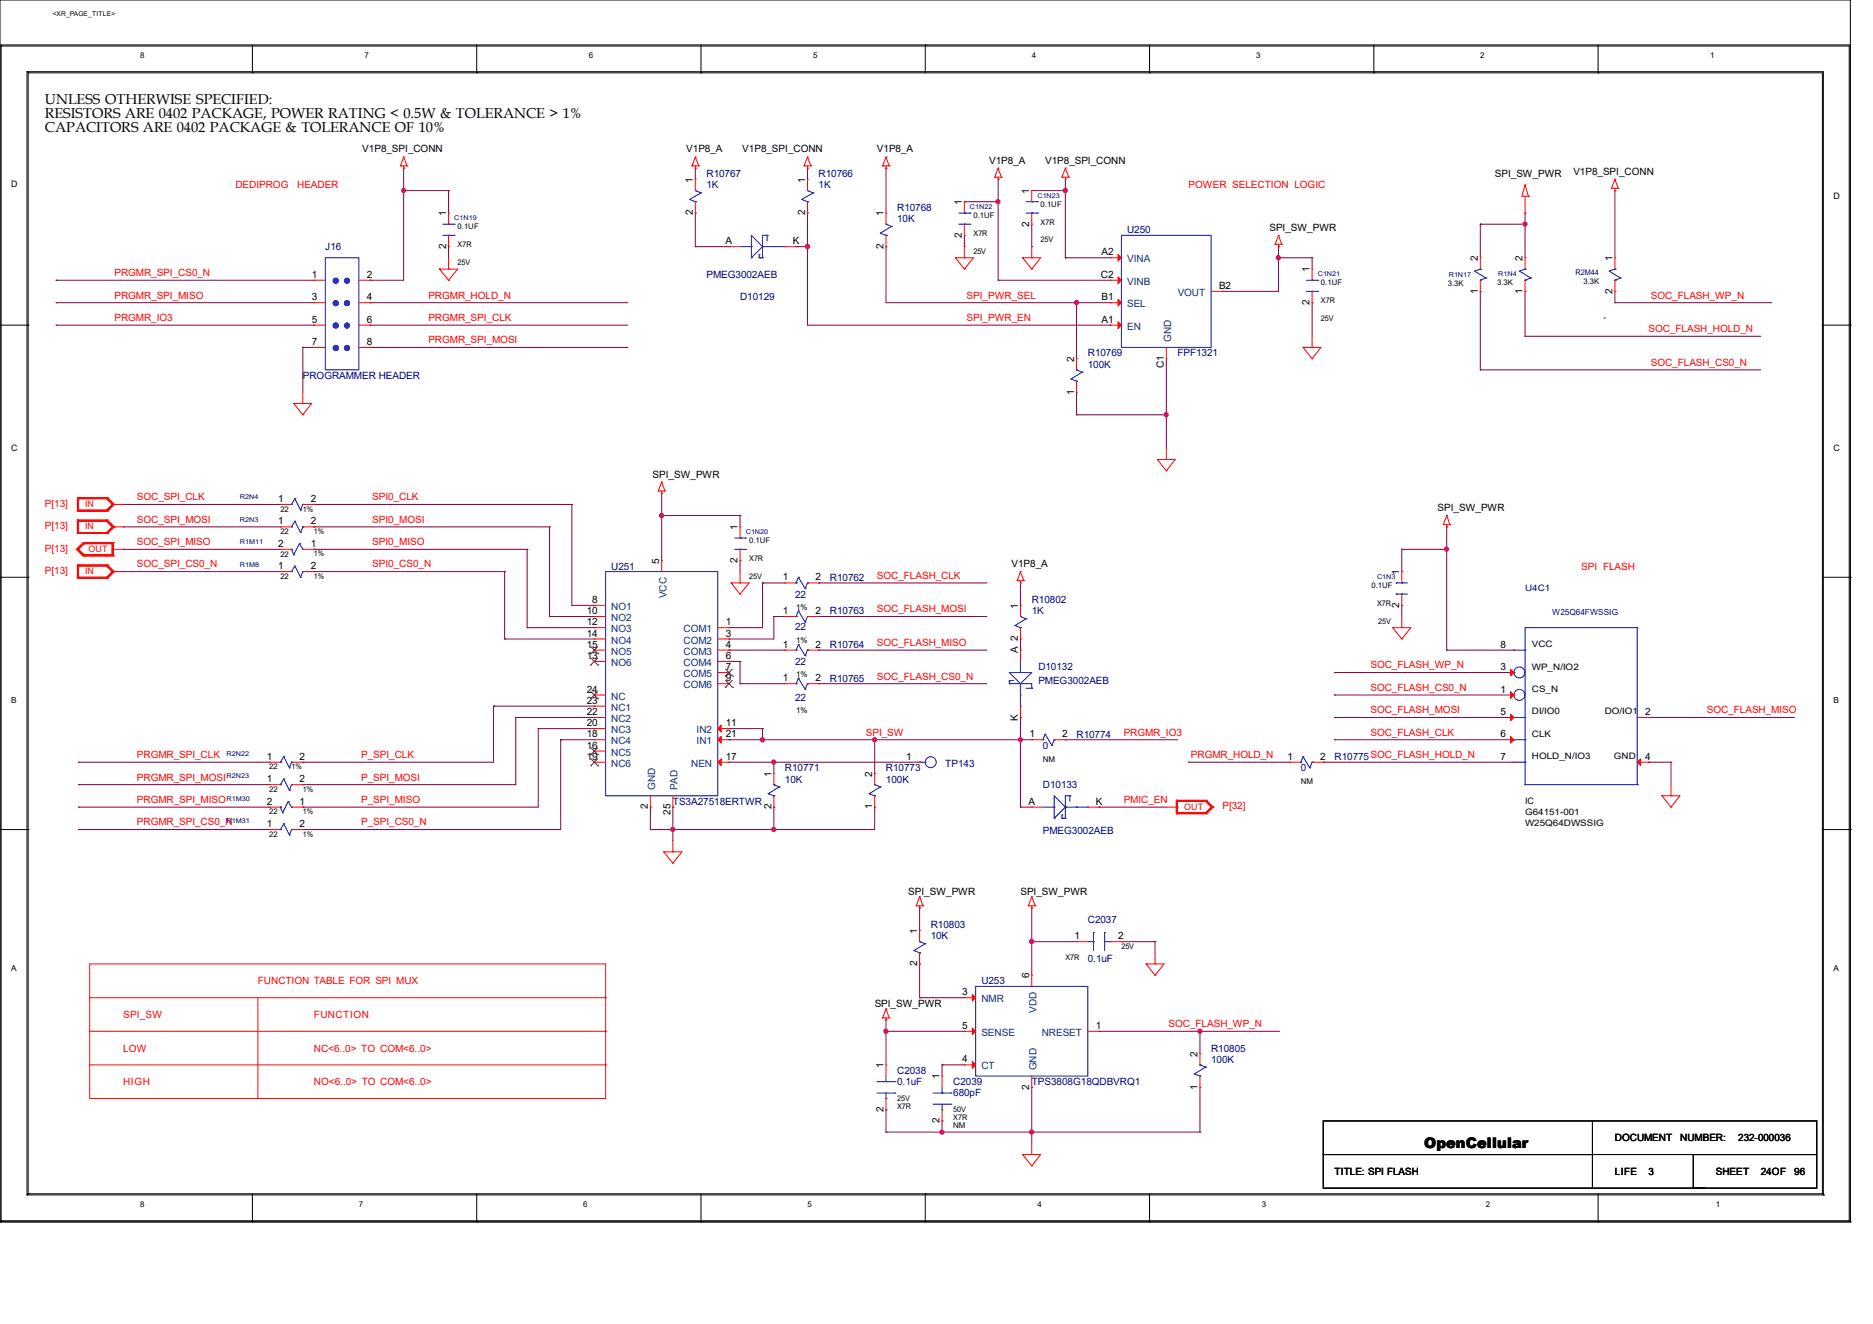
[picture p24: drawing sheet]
<svg xmlns="http://www.w3.org/2000/svg" width="420mm" height="297mm" viewBox="0 0 420 297" stroke-linecap="round" stroke-linejoin="round" font-family="sans-serif">
<defs><g id="words">
<text font-size="3.3" x="319.4" y="257.6">OpenCellular</text>
<g font-size="3.2">
<text x="10.1" y="23.2">UNLESS OTHERWISE SPECIFIED:</text>
<text x="10.1" y="26.5">RESISTORS ARE 0402 PACKAGE, POWER RATING &lt; 0.5W &amp; TOLERANCE &gt; 1%</text>
<text x="10.1" y="29.7">CAPACITORS ARE 0402 PACKAGE &amp; TOLERANCE OF 10%</text>
</g>
<g font-size="2.2">
<text x="81.2" y="34.2">V1P8_SPI_CONN</text>
<text x="153.9" y="34.2">V1P8_A</text>
<text x="166.5" y="34.2">V1P8_SPI_CONN</text>
<text x="196.6" y="34.2">V1P8_A</text>
<text x="155.4" y="41" transform="rotate(-90 155.4 41)">1</text>
<text x="180.5" y="41" transform="rotate(-90 180.5 41)">1</text>
<text x="221.8" y="36.7">V1P8_A</text>
<text x="234.4" y="36.7">V1P8_SPI_CONN</text>
<text x="335.2" y="39.8">SPI_SW_PWR</text>
<text x="352.8" y="39.2">V1P8_SPI_CONN</text>
<text x="215.7" y="46" transform="rotate(-90 215.7 46)">1</text>
<text x="230.8" y="43.5" transform="rotate(-90 230.8 43.5)">1</text>
<text x="100" y="48.5" transform="rotate(-90 100 48.5)">1</text>
<text x="155.4" y="48.3" transform="rotate(-90 155.4 48.3)">2</text>
<text x="180.5" y="48.3" transform="rotate(-90 180.5 48.3)">2</text>
<text x="198.1" y="48.5" transform="rotate(-90 198.1 48.5)">1</text>
<text x="215.7" y="53.3" transform="rotate(-90 215.7 53.3)">2</text>
<text x="230.8" y="50.8" transform="rotate(-90 230.8 50.8)">2</text>
<text x="284.6" y="51.8">SPI_SW_PWR</text>
<text x="100" y="55.8" transform="rotate(-90 100 55.8)">2</text>
<text x="162.7" y="54.8">A</text>
<text x="177.8" y="54.8">K</text>
<text x="198.1" y="55.8" transform="rotate(-90 198.1 55.8)">2</text>
<text x="247" y="57.3">A2</text>
<text x="331.4" y="58.6" transform="rotate(-90 331.4 58.6)">2</text>
<text x="341.4" y="58.6" transform="rotate(-90 341.4 58.6)">2</text>
<text x="361.6" y="58.6" transform="rotate(-90 361.6 58.6)">1</text>
<text x="69.9" y="62.3">1</text>
<text x="82.3" y="62.3">2</text>
<text x="246.8" y="62.3">C2</text>
<text x="273.3" y="64.8">B2</text>
<text x="293.7" y="61.1" transform="rotate(-90 293.7 61.1)">1</text>
<text x="331.4" y="65.9" transform="rotate(-90 331.4 65.9)">1</text>
<text x="341.4" y="65.9" transform="rotate(-90 341.4 65.9)">1</text>
<text x="361.6" y="65.9" transform="rotate(-90 361.6 65.9)">2</text>
<text x="69.9" y="67.4">3</text>
<text x="82.3" y="67.4">4</text>
<text x="247" y="67.4">B1</text>
<text x="293.7" y="68.4" transform="rotate(-90 293.7 68.4)">2</text>
<text x="69.9" y="72.4">5</text>
<text x="69.9" y="77.4">7</text>
<text x="82.3" y="72.4">6</text>
<text x="82.3" y="77.4">8</text>
<text x="247" y="72.4">A1</text>
<text x="240.8" y="81.2" transform="rotate(-90 240.8 81.2)">2</text>
<text x="261" y="82.6" transform="rotate(-90 261 82.6)">C1</text>
<text x="240.8" y="88.6" transform="rotate(-90 240.8 88.6)">1</text>
<text x="146.3" y="107.1">SPI_SW_PWR</text>
<text x="62.4" y="112.6">1</text>
<text x="69.7" y="112.6">2</text>
<text x="62.4" y="117.6">1</text>
<text x="69.7" y="117.6">2</text>
<text x="165.4" y="118.9" transform="rotate(-90 165.4 118.9)">1</text>
<text x="322.4" y="114.7">SPI_SW_PWR</text>
<text x="62.4" y="122.7">2</text>
<text x="69.7" y="122.7">1</text>
<text x="62.4" y="127.7">1</text>
<text x="69.7" y="127.7">2</text>
<text x="147.8" y="126.4" transform="rotate(-90 147.8 126.4)">5</text>
<text x="165.4" y="126.3" transform="rotate(-90 165.4 126.3)">2</text>
<text x="175.5" y="130.2">1</text>
<text x="182.8" y="130.2">2</text>
<text x="226.8" y="127.3">V1P8_A</text>
<text x="313.8" y="129" transform="rotate(-90 313.8 129)">1</text>
<text x="131.6" y="137.8">10</text>
<text x="132.8" y="135.3">8</text>
<text x="175.5" y="137.8">1</text>
<text x="182.8" y="137.8">2</text>
<text x="228.3" y="136.5" transform="rotate(-90 228.3 136.5)">1</text>
<text x="313.8" y="136.3" transform="rotate(-90 313.8 136.3)">2</text>
<text x="131.6" y="140.3">12</text>
<text x="131.6" y="142.8">14</text>
<text x="162.7" y="140.3">1</text>
<text x="162.7" y="142.8">3</text>
<text x="131.6" y="147.8">13</text>
<text x="131.6" y="145.3">15</text>
<text x="162.7" y="145.3">4</text>
<text x="162.7" y="147.8">6</text>
<text x="175.5" y="145.3">1</text>
<text x="182.8" y="145.3">2</text>
<text x="228.3" y="146.6" transform="rotate(-90 228.3 146.6)">A 2</text>
<text x="336.5" y="145.3">8</text>
<text x="131.6" y="155.4">24</text>
<text x="162.7" y="150.3">7</text>
<text x="162.7" y="152.8">9</text>
<text x="175.5" y="152.8">1</text>
<text x="182.8" y="152.8">2</text>
<text x="336.5" y="155.4">1</text>
<text x="336.5" y="150.3">3</text>
<text x="131.6" y="160.4">22</text>
<text x="131.6" y="157.9">23</text>
<text x="228.3" y="161.7" transform="rotate(-90 228.3 161.7)">K</text>
<text x="336.5" y="160.4">5</text>
<text x="368.9" y="160.4">2</text>
<text x="131.6" y="167.9">16</text>
<text x="131.6" y="165.4">18</text>
<text x="131.6" y="162.9">20</text>
<text x="162.7" y="162.9">11</text>
<text x="162.7" y="165.4">21</text>
<text x="230.8" y="165.4">1</text>
<text x="238.2" y="165.4">2</text>
<text x="336.5" y="165.4">6</text>
<text x="59.9" y="170.4">1</text>
<text x="67.1" y="170.4">2</text>
<text x="131.6" y="170.4">19</text>
<text x="162.7" y="170.4">17</text>
<text x="203.2" y="170.4">1</text>
<text x="288.7" y="170.4">1</text>
<text x="296" y="170.4">2</text>
<text x="336.5" y="170.4">7</text>
<text x="368.9" y="170.4">4</text>
<text x="59.9" y="175.5">1</text>
<text x="67.1" y="175.5">2</text>
<text x="173" y="174.2" transform="rotate(-90 173 174.2)">1</text>
<text x="195.6" y="174.2" transform="rotate(-90 195.6 174.2)">2</text>
<text x="59.9" y="180.5">2</text>
<text x="59.9" y="185.5">1</text>
<text x="67.1" y="180.5">1</text>
<text x="67.1" y="185.5">2</text>
<text x="145.3" y="181.6" transform="rotate(-90 145.3 181.6)">2</text>
<text x="150.3" y="182.8" transform="rotate(-90 150.3 182.8)">25</text>
<text x="173" y="181.6" transform="rotate(-90 173 181.6)">2</text>
<text x="195.6" y="181.6" transform="rotate(-90 195.6 181.6)">1</text>
<text x="230.6" y="180.5">A</text>
<text x="245.7" y="180.5">K</text>
<text x="203.7" y="200.7">SPI_SW_PWR</text>
<text x="228.8" y="200.7">SPI_SW_PWR</text>
<text x="205.7" y="209.5" transform="rotate(-90 205.7 209.5)">1</text>
<text x="240.9" y="210.7">1</text>
<text x="250.7" y="210.7">2</text>
<text x="205.7" y="216.8" transform="rotate(-90 205.7 216.8)">2</text>
<text x="230.8" y="219.5" transform="rotate(-90 230.8 219.5)">6</text>
<text x="196.1" y="225.8">SPI_SW_PWR</text>
<text x="215.8" y="223.3">3</text>
<text x="215.8" y="230.8">5</text>
<text x="245.7" y="230.8">1</text>
<text x="198.1" y="239.6" transform="rotate(-90 198.1 239.6)">1</text>
<text x="215.8" y="238.3">4</text>
<text x="268.5" y="237.1" transform="rotate(-90 268.5 237.1)">2</text>
<text x="210.7" y="242.1" transform="rotate(-90 210.7 242.1)">1</text>
<text x="230.8" y="244.4" transform="rotate(-90 230.8 244.4)">2</text>
<text x="268.5" y="244.4" transform="rotate(-90 268.5 244.4)">1</text>
<text x="198.1" y="249.5" transform="rotate(-90 198.1 249.5)">2</text>
<text x="210.7" y="252" transform="rotate(-90 210.7 252)">2</text>
<text x="362.1" y="256">DOCUMENT</text>
<text x="376.8" y="256">NUMBER:</text>
<text x="389.8" y="256">232-000036</text>
<text x="299.3" y="263.6">TITLE: SPI FLASH</text>
<text x="362.1" y="263.6">LIFE</text>
<text x="369.6" y="263.6">3</text>
<text x="384.7" y="263.6">SHEET</text>
<text x="394.8" y="263.6">24OF</text>
<text x="402.3" y="263.6">96</text>
</g>
<g font-size="2.2" fill="#000080">
<text x="158.4" y="39.8">R10767</text>
<text x="183.6" y="39.8">R10766</text>
<text x="158.4" y="42.2">1K</text>
<text x="183.6" y="42.2">1K</text>
<text x="201.2" y="47.3">R10768</text>
<text x="201.2" y="49.8">10K</text>
<text x="252.7" y="52.3">U250</text>
<text x="72.9" y="56.1">J16</text>
<text x="158.4" y="62.4">PMEG3002AEB</text>
<text x="165.9" y="67.4">D10129</text>
<text x="243.9" y="80">R10769</text>
<text x="243.9" y="82.5">100K</text>
<text x="264" y="80">FPF1321</text>
<text x="67.9" y="85">PROGRAMMER HEADER</text>
<text x="137" y="127.8">U251</text>
<text x="186.1" y="130.3">R10762</text>
<text x="178.3" y="134.1">22</text>
<text x="186.1" y="137.8">R10763</text>
<text x="231.4" y="135.3">R10802</text>
<text x="231.4" y="137.8">1K</text>
<text x="178.3" y="141.4">22</text>
<text x="178.3" y="149.1">22</text>
<text x="186.1" y="145.4">R10764</text>
<text x="186.1" y="152.9">R10765</text>
<text x="232.8" y="150.4">D10132</text>
<text x="232.8" y="153.4">PMEG3002AEB</text>
<text x="178.3" y="157.2">22</text>
<text x="233.8" y="168">0</text>
<text x="241.4" y="165.5">R10774</text>
<text x="176" y="173">R10771</text>
<text x="198.7" y="173">R10773</text>
<text x="212" y="172">TP143</text>
<text x="291.7" y="173">0</text>
<text x="299.3" y="170.5">R10775SOC_FLASH_HOLD_N</text>
<text x="176" y="175.6">10K</text>
<text x="198.7" y="175.6">100K</text>
<text x="233.8" y="176.8">D10133</text>
<text x="150.9" y="180.6">TS3A27518ERTWR</text>
<text x="233.8" y="187.1">PMEG3002AEB</text>
<text x="208.7" y="208.2">R10803</text>
<text x="243.9" y="207">C2037</text>
<text x="208.7" y="210.7">10K</text>
<text x="243.9" y="215.8">0.1uF</text>
<text x="220" y="220.8">U253</text>
<text x="271.6" y="235.9">R10805</text>
<text x="271.6" y="238.4">100K</text>
<text x="201.2" y="243.4">0.1uF</text>
<text x="201.2" y="240.9">C2038</text>
<text x="213.7" y="246">680pF</text>
<text x="213.7" y="243.4">C2039</text>
<text x="231.4" y="243.4">TPS3808G18QDBVRQ1</text>
</g>
<g font-size="2.2" fill="#f00">
<text x="52.8" y="42.2">DEDIPROG</text>
<text x="66.6" y="42.2">HEADER</text>
<text x="266.5" y="42.2">POWER SELECTION LOGIC</text>
<text x="25.7" y="61.9">PRGMR_SPI_CS0_N</text>
<text x="25.7" y="67">PRGMR_SPI_MISO</text>
<text x="96.1" y="67">PRGMR_HOLD_N</text>
<text x="216.7" y="67">SPI_PWR_SEL</text>
<text x="370.2" y="67">SOC_FLASH_WP_N</text>
<text x="25.7" y="72">PRGMR_IO3</text>
<text x="96.1" y="72">PRGMR_SPI_CLK</text>
<text x="96.1" y="77">PRGMR_SPI_MOSI</text>
<text x="216.7" y="72">SPI_PWR_EN</text>
<text x="369.7" y="74.5">SOC_FLASH_HOLD_N</text>
<text x="370.2" y="82">SOC_FLASH_CS0_N</text>
<text x="10.1" y="113.7">P[13]</text>
<text x="30.7" y="112.2">SOC_SPI_CLK</text>
<text x="83.5" y="112.2">SPI0_CLK</text>
<text x="10.1" y="118.7">P[13]</text>
<text x="30.7" y="117.3">SOC_SPI_MOSI</text>
<text x="83.5" y="117.3">SPI0_MOSI</text>
<text x="10.1" y="123.7">P[13]</text>
<text x="30.7" y="122.3">SOC_SPI_MISO</text>
<text x="83.5" y="122.3">SPI0_MISO</text>
<text x="10.1" y="128.8">P[13]</text>
<text x="30.7" y="127.3">SOC_SPI_CS0_N</text>
<text x="83.5" y="127.3">SPI0_CS0_N</text>
<text x="196.6" y="129.8">SOC_FLASH_CLK</text>
<text x="354.5" y="127.8">SPI FLASH</text>
<text x="196.6" y="137.4">SOC_FLASH_MOSI</text>
<text x="196.6" y="144.9">SOC_FLASH_MISO</text>
<text x="307.3" y="149.9">SOC_FLASH_WP_N</text>
<text x="196.6" y="152.4">SOC_FLASH_CS0_N</text>
<text x="307.3" y="155">SOC_FLASH_CS0_N</text>
<text x="307.3" y="160">SOC_FLASH_MOSI</text>
<text x="382.7" y="160">SOC_FLASH_MISO</text>
<text x="194.1" y="165">SPI_SW</text>
<text x="252" y="165">PRGMR_IO3</text>
<text x="307.3" y="165">SOC_FLASH_CLK</text>
<text x="30.7" y="170.1">PRGMR_SPI_CLK</text>
<text x="81" y="170.1">P_SPI_CLK</text>
<text x="267" y="170.1">PRGMR_HOLD_N</text>
<text x="30.7" y="175.1">PRGMR_SPI_MOSI</text>
<text x="81" y="175.1">P_SPI_MOSI</text>
<text x="30.7" y="180.1">PRGMR_SPI_MISO</text>
<text x="30.7" y="185.2">PRGMR_SPI_CS0_N</text>
<text x="81" y="180.1">P_SPI_MISO</text>
<text x="81" y="185.2">P_SPI_CS0_N</text>
<text x="252" y="180.1">PMIC_EN</text>
<text x="274.1" y="181.6">P[32]</text>
<text x="57.8" y="220.8">FUNCTION TABLE FOR SPI MUX</text>
<text x="27.6" y="228.3">SPI_SW</text>
<text x="70.4" y="228.3">FUNCTION</text>
<text x="262" y="230.4">SOC_FLASH_WP_N</text>
<text x="27.6" y="235.9">LOW</text>
<text x="70.4" y="235.9">NC&lt;6..0&gt; TO COM&lt;6..0&gt;</text>
<text x="27.6" y="243.4">HIGH</text>
<text x="70.4" y="243.4">NO&lt;6..0&gt; TO COM&lt;6..0&gt;</text>
</g>
<g font-size="2.2" fill="#004080">
<text x="252.7" y="58.8">VINA</text>
<text x="252.7" y="63.9">VINB</text>
<text x="252.7" y="68.9">SEL</text>
<text x="264.1" y="66.4">VOUT</text>
<text x="252.7" y="74">EN</text>
<text x="262.6" y="76.7" transform="rotate(-90 262.6 76.7)">GND</text>
<text x="137.1" y="136.8">NO1</text>
<text x="149.4" y="134.2" transform="rotate(-90 149.4 134.2)">VCC</text>
<text x="137.1" y="139.3">NO2</text>
<text x="137.1" y="141.8">NO3</text>
<text x="153.3" y="141.8">COM1</text>
<text x="137.1" y="149.4">NO6</text>
<text x="137.1" y="144.4">NO4</text>
<text x="137.1" y="146.9">NO5</text>
<text x="153.3" y="144.4">COM2</text>
<text x="153.3" y="146.9">COM3</text>
<text x="153.3" y="149.4">COM4</text>
<text x="153.3" y="151.9">COM5</text>
<text x="153.3" y="154.4">COM6</text>
<text x="137.1" y="162">NC2</text>
<text x="137.1" y="159.4">NC1</text>
<text x="137.1" y="156.9">NC</text>
<text x="137.1" y="167">NC4</text>
<text x="137.1" y="164.5">NC3</text>
<text x="156.2" y="164.5">IN2</text>
<text x="156.2" y="167">IN1</text>
<text x="137.1" y="169.5">NC5</text>
<text x="137.1" y="172">NC6</text>
<text x="155" y="172">NEN</text>
<text x="146.9" y="177.2" transform="rotate(-90 146.9 177.2)">GND</text>
<text x="151.9" y="177.2" transform="rotate(-90 151.9 177.2)">PAD</text>
<text x="220" y="224.8">NMR</text>
<text x="232.4" y="227.2" transform="rotate(-90 232.4 227.2)">VDD</text>
<text x="220" y="232.4">SENSE</text>
<text x="233.6" y="232.4">NRESET</text>
<text x="220" y="239.9">CT</text>
<text x="232.4" y="240.1" transform="rotate(-90 232.4 240.1)">GND</text>
</g>
<g font-size="2">
<text x="2.5" y="42">D</text>
<text x="411.1" y="44.6">D</text>
<text x="2.5" y="101.1">C</text>
<text x="411.1" y="101.1">C</text>
<text x="343.5" y="145.2">VCC</text>
<text x="343.5" y="155.2">CS_N</text>
<text x="343.5" y="150.2">WP_N/IO2</text>
<text x="343.5" y="160.2">DI/IO0</text>
<text x="359.8" y="160.2">DO/IO1</text>
<text x="343.5" y="165.3">CLK</text>
<text x="343.5" y="170.3">HOLD_N/IO3</text>
<text x="361.9" y="170.3">GND</text>
<text x="342" y="182.9">G64151-001</text>
<text x="342" y="185.4">W25Q64DWSSIG</text>
<text x="342" y="180.3">IC</text>
</g>
<g font-size="2" fill="#f00">
<text x="19.1" y="113.7">IN</text>
<text x="19.1" y="118.7">IN</text>
<text x="19.9" y="123.8">OUT</text>
<text x="19.1" y="128.8">IN</text>
<text x="265.6" y="181.6">OUT</text>
</g>
<text font-size="2" fill="#000080" x="342" y="132.6">U4C1</text>
<text font-size="1.9" fill="#00f" x="348" y="138">W25Q64FWSSIG</text>
<g font-size="1.9">
<text x="2.5" y="157.6">B</text>
<text x="411.1" y="157.6">B</text>
<text x="2.5" y="217.9">A</text>
<text x="411.1" y="217.9">A</text>
</g>
<g font-size="1.8">
<text x="31.5" y="12.9">8</text>
<text x="81.7" y="12.9">7</text>
<text x="132" y="12.9">6</text>
<text x="182.3" y="12.9">5</text>
<text x="231.4" y="12.9">4</text>
<text x="281.6" y="12.9">3</text>
<text x="331.9" y="12.9">2</text>
<text x="383.5" y="12.9">1</text>
<text x="359.6" y="71.8">-</text>
<text x="178.5" y="136.9">1%</text>
<text x="178.5" y="144.2">1%</text>
<text x="178.5" y="152">1%</text>
<text x="178.5" y="160">1%</text>
<text x="233.8" y="170.9">NM</text>
<text x="291.7" y="175.9">NM</text>
<text x="213.7" y="253.1">NM</text>
<text x="31.5" y="270.7">8</text>
<text x="80.5" y="270.7">7</text>
<text x="130.8" y="270.7">6</text>
<text x="181.1" y="270.7">5</text>
<text x="232.6" y="270.7">4</text>
<text x="282.9" y="270.7">3</text>
<text x="333.2" y="270.7">2</text>
<text x="384.7" y="270.7">1</text>
</g>
<g font-size="1.7">
<text x="233.3" y="46.4">0.1UF</text>
<text x="102.6" y="51.4">0.1UF</text>
<text x="218.3" y="52.9">X7R</text>
<text x="218.3" y="48.9">0.1UF</text>
<text x="233.3" y="50.4">X7R</text>
<text x="102.6" y="55.4">X7R</text>
<text x="102.6" y="59.4">25V</text>
<text x="218.3" y="56.9">25V</text>
<text x="233.3" y="54.4">25V</text>
<text x="296.2" y="64">0.1UF</text>
<text x="324.7" y="64.2">3.3K</text>
<text x="335.7" y="64">3.3K</text>
<text x="355" y="63.7">3.3K</text>
<text x="296.2" y="68">X7R</text>
<text x="296.2" y="72">25V</text>
<text x="62.9" y="114.8">22</text>
<text x="62.9" y="119.8">22</text>
<text x="67.9" y="114.8">1%</text>
<text x="70.4" y="119.8">1%</text>
<text x="62.9" y="124.8">22</text>
<text x="70.4" y="124.8">1%</text>
<text x="168" y="125.8">X7R</text>
<text x="168" y="121.8">0.1UF</text>
<text x="62.9" y="129.8">22</text>
<text x="70.4" y="129.8">1%</text>
<text x="168" y="129.8">25V</text>
<text x="307.6" y="131.9">0.1UF</text>
<text x="308.8" y="135.9">X7R</text>
<text x="309" y="139.9">25V</text>
<text x="60.4" y="172.6">22</text>
<text x="65.4" y="172.6">1%</text>
<text x="60.4" y="177.6">22</text>
<text x="67.9" y="177.6">1%</text>
<text x="60.4" y="182.7">22</text>
<text x="67.9" y="182.7">1%</text>
<text x="60.4" y="187.7">22</text>
<text x="67.9" y="187.7">1%</text>
<text x="238.9" y="215.3">X7R</text>
<text x="251.5" y="212.8">25V</text>
<text x="201.2" y="248.8">X7R</text>
<text x="201.2" y="247">25V</text>
<text x="213.7" y="251.3">X7R</text>
<text x="213.7" y="249.5">50V</text>
</g>
<text font-size="1.7" fill="#000080" x="353.3" y="61.7">R2M44</text>
<text font-size="1.5" x="11.8" y="3.6">&lt;XR_PAGE_TITLE&gt;</text>
<g font-size="1.5" fill="#000080">
<text x="217.5" y="46.9">C1N22</text>
<text x="232.6" y="44.4">C1N23</text>
<text x="101.9" y="49.4">C1N19</text>
<text x="295.5" y="62">C1N21</text>
<text x="324.9" y="62.2">R1N17</text>
<text x="336" y="62">R1N4</text>
<text x="53.8" y="112">R2N4</text>
<text x="53.8" y="117">R2N3</text>
<text x="167.2" y="119.8">C1N20</text>
<text x="53.8" y="122">R1M11</text>
<text x="53.8" y="127.1">R1M8</text>
<text x="308.8" y="129.8">C1N3</text>
<text x="50.8" y="169.6">R2N22</text>
<text x="50.8" y="174.6">R2N23</text>
<text x="50.8" y="179.6">R1M30</text>
<text x="50.8" y="184.7">R1M31</text>
</g>
</g></defs>
<g fill="none" stroke="#000" stroke-width=".22">
<path d="M0 10.1h.1M0 10.1h414.9M.3 10.3h.1M.3 10.3v263.6M.3 10.3h414.4v263.6M6.1 16.1h.1M6.1 16.1v252M6.1 16.1h402.8v252M6.3 16.3h.1M6.3 16.3h402.3v251.5M6.3 16.3v251.5M56.6 16.3h.1"/>
<path d="M56.6 10.1v6.2M106.9 16.3h.1M106.9 10.1v6.2M157.2 16.3h.1M157.2 10.1v6.2M207.5 10.1h.1M207.5 10.1v6.2M257.8 16.3h.1M257.8 10.1v6.2M308.1 16.3h.1M308.1 10.1v6.2M358.4 16.3h.1"/>
<path d="M358.4 10.1v6.2M0 72.9h6.3M6.3 72.9h.1M408.6 72.9h6.3M414.9 72.9h.1M0 129.5h6.3M6.3 129.5h.1M408.6 129.5h6.3M414.9 129.5h.1M0 186.1h6.3M6.3 186.1h.1M408.6 186.1h6.3"/>
<path d="M414.9 186.1h.1M296.7 251.5h110.7v7.5h-110.7zM296.7 259h60.4v7.5h-60.4zM357.1 251.5h.1M357.1 251.5v7.5M379.7 259h27.7v7.5h-27.7zM0 274.1h.1M0 274.1v-274.1h414.9v274.1M0 274.1h414.9M.3 273.9h.1M.3 273.9h414.4M6.1 268.1h.1"/>
<path d="M6.1 268.1h402.8M6.3 267.8h.1M6.3 267.8h402.3M56.6 274.1h.1M56.6 267.8v6.3M106.9 274.1h.1M106.9 267.8v6.3M157.2 274.1h.1M157.2 267.8v6.3M207.5 267.8h.1M207.5 267.8v6.3M257.8 274.1h.1"/>
<path d="M257.8 267.8v6.3M357.1 266.5h25.1M358.4 274.1h.1M358.4 267.8v6.3M382.2 266.5h.1M408.6 267.8h.1M408.9 268.1h.1M414.7 273.9h.1M414.9 274.1h.1"/>
</g>
<g fill="none" stroke="#f00" stroke-width=".22">
<path d="M89.8 37.2h.1M89.8 37.2h1.5M90.5 37.7h.1M90.5 35.2h.1M90.5 37.2v.5M90.5 35.2l.8 2M90.5 35.2l-.7 2M91.3 37.2h.1M155.2 37.2h.1M155.2 37.2h1.5M155.9 37.7h.1M155.9 35.2h.1"/>
<path d="M155.9 37.2v.5M155.9 35.2l-.7 2M155.9 35.2l.8 2M156.7 37.2h.1M180.3 37.2h.1M180.3 37.2h1.5M181.1 37.7h.1M181.1 35.2h.1M181.1 37.2v.5M181.1 35.2l-.8 2M181.1 35.2l.7 2M181.8 37.2h.1"/>
<path d="M197.9 37.2h.1M197.9 37.2h1.5M198.7 37.7h.1M198.7 35.2h.1M198.7 37.2v.5M198.7 35.2l-.8 2M198.7 35.2l.7 2M199.4 37.2h.1M223.1 39.8h.1M223.1 39.8h1.4M223.8 37.7h.1M223.8 39.8v.4"/>
<path d="M223.8 37.7l-.7 2.1M223.8 37.7l.7 2.1M224.5 39.8h.1M238.1 39.8h.1M238.1 39.8h1.5M238.9 37.7h.1M238.9 39.8v.4M238.9 37.7l-.8 2.1M238.9 37.7l.7 2.1M239.6 39.8h.1M100.6 47.8h.1M100.6 55.3h.1"/>
<path d="M100.6 47.8v2.5M100.6 52.8v2.5M100.6 57.8v2.6M155.9 40.2h.1M155.9 47.8h.1M155.9 40.2v2.6M155.9 45.3v2.5M163.4 55.3h.1M163.4 55.3h2.5M176 55.3h2.5M178.5 55.3h.1M181.1 40.2h.1"/>
<path d="M181.1 47.8h.1M181.1 40.2v2.6M181.1 45.3v2.5M198.7 47.8h.1M198.7 55.3h.1M198.7 47.8v2.5M198.7 52.8v2.5M214.2 57.8h.1M214.2 57.8l2 2.6M214.2 57.8h4.1l-2.1 2.6M216.2 57.8h.1M216.2 45.3h.1"/>
<path d="M216.2 52.8h.1M216.2 45.3v2.5M216.2 50.3v2.5M216.2 55.3v2.5M223.8 40.2h.1M229.3 57.8h.1M229.3 57.8h4l-1.9 2.6M229.3 57.8l2.1 2.6M231.4 57.8h.1M231.4 42.8h.1M231.4 50.3h.1M231.4 42.8v2.5"/>
<path d="M231.4 47.8v2.5M231.4 55.3v2.5M238.9 40.2h.1M249 57.8h.1M249 57.8h2.5M285.9 54.8h.1M285.9 54.8h1.5M286.7 55.3h.1M286.7 52.8h.1M286.7 54.8v.5M286.7 52.8l-.8 2M286.7 52.8l.7 2"/>
<path d="M287.4 54.8h.1M331.9 57.8h.1M331.9 57.8v2.6M342 47.8h.1M342 41.5h.1M342 57.8h.1M342 44v3.8M342 57.8v2.6M342 41.5l.7 2.5M342 41.5l-.8 2.5h1.5M342.7 44h.1M361.4 42.2h.1"/>
<path d="M361.4 42.2h1.4M362.1 42.8h.1M362.1 40.2h.1M362.1 57.8h.1M362.1 42.2v.6M362.1 57.8v2.6M362.1 40.2l.7 2M362.1 40.2l-.7 2M362.8 42.2h.1M70.4 62.9h.1M70.4 67.9h.1M70.4 72.9h.1"/>
<path d="M70.4 77.9h.1M70.4 77.9h2.5M70.4 62.9h2.5M70.4 67.9h2.5M70.4 72.9h2.5M80.5 77.9h2.5M80.5 62.9h2.5M80.5 67.9h2.5M80.5 72.9h2.5M83 62.9h.1M83 67.9h.1M83 72.9h.1"/>
<path d="M83 77.9h.1M98.6 60.4h.1M98.6 60.4l2 2.5M98.6 60.4h4l-2 2.5M100.6 60.4h.1M100.6 62.9h.1M216.2 60.4h.1M231.4 60.4h.1M249 72.9h.1M249 67.9h.1M249 62.9h.1M249 62.9h2.5"/>
<path d="M249 67.9h2.5M249 72.9h2.5M261.5 77.9v2.6M271.6 65.4h2.5M274.1 65.4h.1M292.2 77.9h.1M292.2 77.9l2 2.6M292.2 77.9h4l-2 2.6M294.2 77.9h.1M294.2 60.4h.1M294.2 67.9h.1M294.2 60.4v2.5"/>
<path d="M294.2 65.4v2.5M294.2 75.4v2.5M331.9 65.4h.1M331.9 62.9v2.5M342 65.4h.1M342 62.9v2.5M362.1 65.4h.1M362.1 62.9v2.5M65.9 90.5h.1M65.9 90.5l2 2.5M65.9 90.5h4l-2 2.5M67.9 90.5h.1"/>
<path d="M67.9 93h.1M67.9 88v2.5M241.4 88h.1M241.4 80.5h.1M241.4 80.5v2.5M241.4 85.5v2.5M261.5 80.5h.1M294.2 80.5h.1M17.4 111.6h.1M17.4 114.7h.1M17.4 116.7h.1M17.4 119.7h.1"/>
<path d="M17.4 111.6h6.7M17.4 111.6v3.1M17.4 116.7v3M17.4 114.7h6.7M17.4 116.7h6.7M17.4 119.7h6.7M17.6 111.9h.1M17.6 114.4h.1M17.6 116.9h.1M17.6 119.5h.1M17.6 111.9h6.3M17.6 111.9v2.5"/>
<path d="M17.6 116.9v2.6M17.6 114.4h6.3M17.6 116.9h6.3M17.6 119.5h6.3M23.9 111.9h.1M23.9 114.4h.1M23.9 111.6h.1M23.9 114.7h.1M23.9 116.9h.1M23.9 119.5h.1M23.9 116.7h.1M23.9 119.7h.1"/>
<path d="M23.9 111.9l1.2 1.3M23.9 111.9l1.5 1.3M23.9 111.6l1.5 1.6M23.9 116.9l1.2 1.3M23.9 116.9l1.5 1.3M23.9 116.7l1.5 1.5M24.1 111.6h.1M24.1 114.7h.1M24.1 116.7h.1M24.1 119.7h.1M24.1 111.6l1.6 1.6M24.1 116.7l1.6 1.5"/>
<path d="M25.1 113.2h.1M25.1 118.2h.1M25.1 113.2h2.5M25.1 113.2l-1.2 1.2M25.1 118.2h2.5M25.1 118.2l-1.2 1.3M25.4 113.2h.1M25.4 118.2h.1M25.4 113.2l-1.5 1.5M25.4 113.2l-1.5 1.2M25.4 118.2l-1.5 1.5M25.4 118.2l-1.5 1.3"/>
<path d="M25.7 113.2h.1M25.7 118.2h.1M25.7 113.2l-1.6 1.5M25.7 118.2l-1.6 1.5M62.9 113.2h.1M62.9 118.2h.1M62.9 113.2h2.5M62.9 118.2h2.5M67.9 113.2h2.5M67.9 118.2h2.5M70.4 113.2h.1M70.4 118.2h.1"/>
<path d="M147.6 110.2h.1M147.6 110.2h1.5M148.4 110.7h.1M148.4 108.1h.1M148.4 110.2v.5M148.4 108.1l-.8 2.1M148.4 108.1l.7 2.1M149.1 110.2h.1M165.9 118.2h.1M165.9 118.2v2.5M259.5 103.1h.1M259.5 103.1l2 2.5"/>
<path d="M259.5 103.1h4l-2 2.5M261.5 103.1h.1M261.5 105.6h.1M261.5 100.6v2.5M323.6 117.7h.1M323.6 117.7h1.5M324.4 118.2h.1M324.4 115.7h.1M324.4 117.7v.5M324.4 115.7l-.8 2M324.4 115.7l.7 2M325.1 117.7h.1"/>
<path d="M17.1 123.2h.1M17.1 123.2l1.5 1.5M17.4 123.2h.1M17.4 126.7h.1M17.4 129.8h.1M17.4 126.7v3.1M17.4 123.2l1.5 1.3M17.4 123.2l1.5 1.5M17.4 126.7h6.7M17.4 129.8h6.7M17.6 123.2h.1M17.6 127h.1"/>
<path d="M17.6 129.5h.1M17.6 127v2.5M17.6 123.2l1.3 1.3M17.6 127h6.3M17.6 129.5h6.3M18.6 121.7h.1M18.6 124.7h.1M18.6 121.7h6.8M18.6 124.7h6.8M18.6 121.7l-1.5 1.5M18.9 122h.1M18.9 121.7h.1"/>
<path d="M18.9 124.7h.1M18.9 124.5h.1M18.9 122l-1.3 1.2M18.9 122h6.2M18.9 122l-1.5 1.2M18.9 121.7l-1.5 1.5M18.9 124.5h6.2M23.9 127h.1M23.9 129.5h.1M23.9 126.7h.1M23.9 129.8h.1M23.9 127l1.2 1.2"/>
<path d="M23.9 127l1.5 1.2M23.9 126.7l1.5 1.5M24.1 126.7h.1M24.1 129.8h.1M24.1 126.7l1.6 1.5M25.1 123.2h.1M25.1 122h.1M25.1 124.5h.1M25.1 128.2h.1M25.1 123.2h2.5M25.1 122v2.5M25.1 128.2h2.5"/>
<path d="M25.1 128.2l-1.2 1.3M25.4 121.7h.1M25.4 124.7h.1M25.4 128.2h.1M25.4 121.7v3M25.4 128.2l-1.5 1.6M25.4 128.2l-1.5 1.3M25.7 128.2h.1M25.7 128.2l-1.6 1.6M62.9 123.2h.1M62.9 128.2h.1M62.9 123.2h2.5"/>
<path d="M62.9 128.2h2.5M67.9 123.2h2.5M67.9 128.2h2.5M70.4 123.2h.1M70.4 128.2h.1M133.3 135.8h.1M133.3 138.3h.1M133.3 135.8h2.5M133.3 138.3h2.5M148.4 125.7h.1M148.4 125.7v2.5M164 130.8h.1"/>
<path d="M164 130.8l1.9 2.5M164 130.8h4l-2.1 2.5M165.9 130.8h.1M165.9 133.3h.1M165.9 125.7h.1M165.9 123.2v2.5M165.9 128.2v2.6M176 130.8h.1M176 138.3h.1M176 130.8h2.5M176 138.3h2.5M181.1 130.8h2.5"/>
<path d="M181.1 138.3h2.5M183.6 130.8h.1M183.6 138.3h.1M228.1 130.3h.1M228.1 130.3h1.5M228.8 130.8h.1M228.8 128.2h.1M228.8 135.8h.1M228.8 130.3v.5M228.8 135.8v2.5M228.8 128.2l-.7 2.1M228.8 128.2l.8 2.1"/>
<path d="M229.6 130.3h.1M314.3 128.2h.1M314.3 135.8h.1M314.3 128.2v2.6M314.3 133.3v2.5M314.3 138.3v2.5M133.3 140.8h.1M133.3 148.4h.1M133.3 143.3h.1M133.3 145.8h.1M133.3 158.4h.1M133.3 155.9h.1"/>
<path d="M133.3 140.8h2.5M133.3 145.8h2.5M133.3 148.4h2.5M133.3 143.3h2.5M133.3 158.4h2.5M133.3 155.9h2.5M161 140.8h2.4M161 145.8h2.4M161 153.4h2.4M161 148.4h2.4M161 143.3h2.4M161 150.9h2.4"/>
<path d="M163.4 140.8h.1M163.4 143.3h.1M163.4 145.8h.1M163.4 148.4h.1M163.4 150.9h.1M163.4 153.4h.1M176 145.8h.1M176 153.4h.1M176 145.8h2.5M176 153.4h2.5M181.1 145.8h2.5M181.1 153.4h2.5"/>
<path d="M183.6 145.8h.1M183.6 153.4h.1M228.8 143.3h.1M228.8 145.8h.1M228.8 140.8v2.5M228.8 145.8v2.6M228.8 158.4v2.6M312.3 140.8h.1M312.3 140.8l2 2.5M312.3 140.8h4.1l-2.1 2.5M314.3 140.8h.1M314.3 143.3h.1"/>
<path d="M339.5 155.9h.1M339.5 150.9h.1M339.5 145.8h.1M60.4 171h.1M60.4 176h.1M60.4 171h2.5M60.4 176h2.5M65.4 171h2.5M65.4 176h2.5M67.9 171h.1M67.9 176h.1M133.3 168.5h.1"/>
<path d="M133.3 165.9h.1M133.3 171h.1M133.3 163.4h.1M133.3 161h.1M133.3 171h2.5M133.3 168.5h2.5M133.3 165.9h2.5M133.3 163.4h2.5M133.3 161h2.5M145.8 178.5v2.6M150.9 178.5v2.6M161 171h2.4"/>
<path d="M161 165.9h2.4M161 163.4h2.4M163.4 163.4h.1M163.4 171h.1M163.4 165.9h.1M173.5 173.5h.1M173.5 173.5v2.5M173.5 178.5v2.6M196.1 173.5h.1M196.1 173.5v2.5M196.1 178.5v2.6M206.2 171h.1"/>
<path d="M228.8 161h.1M231.4 165.9h.1M231.4 165.9h2.4M236.4 165.9h2.5M238.9 165.9h.1M263.8 179.5h.1M263.8 179.5h6.8M263.8 179.5v3M264 179.8h.1M264 179.8h6.3M264 179.8v2.5M270.3 179.8h.1"/>
<path d="M270.3 179.5h.1M270.3 179.8l1.3 1.3M270.3 179.8l1.5 1.3M270.3 179.5l1.5 1.6M270.6 179.5h.1M270.6 179.5l1.5 1.6M289.2 171h.1M289.2 171h2.5M294.2 171h2.5M296.7 171h.1M339.5 161h.1M339.5 165.9h.1"/>
<path d="M339.5 171h.1M367.1 171h2.6M367.1 161h2.6M369.7 161h.1M369.7 171h.1M372.7 178.5h.1M372.7 178.5l2 2.6M372.7 178.5h4l-2 2.6M374.7 178.5h.1M374.7 176v2.5M60.4 181.1h.1M60.4 186.1h.1"/>
<path d="M60.4 181.1h2.5M60.4 186.1h2.5M65.4 181.1h2.5M65.4 186.1h2.5M67.9 181.1h.1M67.9 186.1h.1M145.8 181.1h.1M148.8 191.1h.1M148.8 191.1l2.1 2.5M148.8 191.1h4.1l-2 2.5M150.9 191.1h.1M150.9 193.6h.1"/>
<path d="M150.9 181.1h.1M150.9 188.6v2.5M173.5 181.1h.1M196.1 181.1h.1M231.4 181.1h.1M231.4 181.1h2.4M243.9 181.1h2.5M246.4 181.1h.1M261.5 181.1h2.5M263.8 182.5h.1M263.8 182.5h6.8M264 181.1h.1"/>
<path d="M264 182.3h.1M264 182.3h6.3M270.3 182.3h.1M270.3 182.5h.1M270.6 182.5h.1M271.6 181.1h.1M271.6 181.1l-1.3 1.2M271.8 181.1h.1M271.8 181.1l-1.5 1.4M271.8 181.1l-1.5 1.2M272.1 181.1h.1M272.1 181.1l-1.5 1.4"/>
<path d="M374.7 181.1h.1M20.1 216.2h115.7v30.2h-115.7zM205.4 203.2h.1M205.4 203.2h1.6M206.2 203.7h.1M206.2 201.2h.1M206.2 208.7h.1M206.2 216.2h.1M206.2 203.2v.5M206.2 208.7v2.5M206.2 213.7v2.5M206.2 201.2l-.8 2"/>
<path d="M206.2 201.2l.8 2M207 203.2h.1M230.6 203.2h.1M230.6 203.2h1.5M231.4 203.7h.1M231.4 201.2h.1M231.4 218.8h.1M231.4 203.2v.5M231.4 218.8v2.5M231.4 201.2l-.8 2M231.4 201.2l.7 2M232.1 203.2h.1"/>
<path d="M241.4 211.2h.1M241.4 211.2h2.5M249 211.2h2.5M251.5 211.2h.1M257 216.2h.1M257 216.2l2 2.6M257 216.2h4l-2 2.6M259 216.2h.1M259 218.8h.1M259 213.7v2.5M20.1 223.8h115.7M20.1 231.4h115.7"/>
<path d="M20.1 238.9h115.7M57.8 223.8v22.6M135.8 223.8h.1M135.8 231.4h.1M135.8 238.9h.1M197.9 228.3h.1M197.9 228.3h1.5M198.7 228.8h.1M198.7 226.3h.1M198.7 238.9h.1M198.7 228.3v.5M198.7 238.9v2.5"/>
<path d="M198.7 226.3l-.8 2M198.7 226.3l.7 2M199.4 228.3h.1M216.2 223.8h.1M216.2 238.9h.1M216.2 231.4h.1M216.2 223.8h2.6M216.2 231.4h2.6M216.2 238.9h2.6M243.9 231.4h2.5M246.4 231.4h.1M269.1 236.4h.1"/>
<path d="M269.1 236.4v2.5M57.8 246.4h.1M198.7 249h.1M198.7 246.4v2.6M211.2 241.4h.1M211.2 251.5h.1M211.2 241.4v2.5M211.2 249v2.5M229.3 259h.1M229.3 259l2.1 2.5M229.3 259h4l-1.9 2.5M231.4 259h.1"/>
<path d="M231.4 243.9h.1M231.4 241.4v2.5M231.4 256.5v2.5M269.1 243.9h.1M269.1 241.4v2.5M231.4 261.5h.1"/>
</g>
<g fill="none" stroke="#800040" stroke-width=".22">
<path d="M90.5 37.7h.1M90.5 37.7v25.2h-7.5M155.9 37.7h.1M155.9 37.7v2.5M181.1 37.7h.1M181.1 37.7v2.5M198.7 37.7h.1M198.7 37.7v10.1M90.5 42.8h.1M90.5 42.8h10.1M100.6 42.8h.1M100.6 55.3h.1"/>
<path d="M100.6 42.8v5M100.6 55.3v2.5M155.9 47.8h.1M155.9 55.3h.1M155.9 47.8v7.5M155.9 55.3h7.5M178.5 55.3h.1M178.5 55.3h2.6M181.1 55.3h.1M181.1 47.8h.1M181.1 47.8v25.1h67.9M198.7 55.3h.1"/>
<path d="M198.7 55.3v12.6h50.3M216.2 45.3h.1M216.2 55.3h.1M216.2 45.3h7.6M216.2 52.8v2.5M223.8 40.2h.1M223.8 45.3h.1M223.8 40.2v22.7M231.4 55.3h.1M231.4 42.8h7.5M231.4 50.3v5M238.9 42.8h.1"/>
<path d="M238.9 57.8h.1M238.9 40.2v17.6M238.9 57.8h10.1M286.7 55.3h.1M286.7 57.8h.1M286.7 55.3v10.1h-12.6M286.7 57.8h7.5M294.2 57.8h.1M294.2 57.8v2.6M331.9 50.3h.1M331.9 50.3h10.1M331.9 50.3v7.5"/>
<path d="M342 50.3h.1M342 47.8h.1M342 47.8v10M362.1 42.8h.1M362.1 42.8v15M12.6 67.9h.1M12.6 62.9h.1M12.6 72.9h.1M12.6 67.9h57.8M12.6 62.9h57.8M12.6 72.9h57.8M67.9 77.9h.1"/>
<path d="M67.9 77.9h2.5M67.9 77.9v10.1M83 62.9h.1M83 72.9h.1M83 77.9h.1M83 67.9h.1M83 67.9h57.8M83 77.9h57.8M83 72.9h57.8M223.8 62.9h.1M223.8 62.9h25.2M241.4 67.9h.1"/>
<path d="M241.4 67.9v12.6M249 72.9h.1M249 67.9h.1M274.1 65.4h.1M294.2 67.9h.1M294.2 67.9v7.5M331.9 65.4h.1M331.9 65.4v17.6M342 65.4h.1M342 75.4h.1M342 65.4v10M342 75.4h52.8"/>
<path d="M362.1 65.4h.1M362.1 67.9h.1M362.1 65.4v2.5M362.1 67.9h35.2M241.4 93h.1M241.4 88v5M241.4 93h20.1M261.5 93h.1M261.5 80.5v20.1M331.9 83h.1M331.9 83h62.9M27.6 113.2h.1"/>
<path d="M27.6 118.2h.1M27.6 113.2h35.3M27.6 118.2h35.3M70.4 113.2h.1M70.4 118.2h.1M70.4 113.2h57.8M70.4 118.2h52.8M123.2 118.2h.1M123.2 118.2v20.1M128.2 113.2h.1M128.2 113.2v22.6M148.4 110.7h.1"/>
<path d="M148.4 115.7h.1M148.4 110.7v15M148.4 115.7h17.5M165.9 115.7h.1M165.9 115.7v2.5M324.4 118.2h.1M324.4 118.2v27.6M27.6 123.2h.1M27.6 128.2h.1M27.6 123.2h35.3M27.6 128.2h35.3M70.4 123.2h.1"/>
<path d="M70.4 128.2h.1M70.4 123.2h47.8M70.4 128.2h42.8M113.2 128.2h.1M113.2 128.2v15.1M118.2 123.2h.1M118.2 123.2v17.6M123.2 138.3h.1M123.2 138.3h10.1M128.2 135.8h.1M128.2 135.8h5.1M165.9 125.7h.1"/>
<path d="M165.9 125.7v2.5M171 130.8h.1M171 130.8h5M171 130.8v10h-7.6M173.5 138.3h.1M173.5 138.3h2.5M173.5 138.3v5h-10.1M183.6 130.8h.1M183.6 138.3h.1M183.6 130.8h37.7M183.6 138.3h37.7M228.8 130.8h.1"/>
<path d="M228.8 130.8v5M314.3 135.8h.1M314.3 123.2h.1M314.3 123.2h10.1M314.3 123.2v5M314.3 135.8v2.5M324.4 123.2h.1M110.7 158.4h.1M110.7 158.4v12.6h-42.8M110.7 158.4h22.6M113.2 143.3h.1M113.2 143.3h20.1"/>
<path d="M118.2 140.8h.1M118.2 140.8h15.1M163.4 140.8h.1M163.4 143.3h.1M163.4 145.8h.1M163.4 148.4h.1M163.4 145.8h12.6M163.4 148.4h2.5M165.9 148.4h.1M165.9 153.4h.1M165.9 153.4h10.1M165.9 148.4v5"/>
<path d="M183.6 145.8h.1M183.6 153.4h.1M183.6 145.8h37.7M183.6 153.4h37.7M228.8 143.3h.1M228.8 143.3v2.5M299.3 155.9h.1M299.3 150.9h.1M299.3 155.9h40.2M299.3 150.9h40.2M324.4 145.8h.1M324.4 145.8h15.1"/>
<path d="M17.6 171h.1M17.6 176h.1M17.6 171h42.8M17.6 176h42.8M67.9 171h.1M67.9 176h.1M115.7 161h.1M115.7 161v15h-47.8M115.7 161h17.6M120.7 163.4h.1M120.7 163.4v17.7h-52.8M120.7 163.4h12.6"/>
<path d="M125.7 165.9h.1M125.7 165.9v20.2h-57.8M125.7 165.9h7.6M163.4 165.9h.1M163.4 163.4h.1M163.4 171h.1M163.4 171h42.8M163.4 163.4h7.6M163.4 165.9h68M171 163.4h.1M171 165.9h.1M171 163.4v2.5"/>
<path d="M173.5 171h.1M173.5 171v2.5M196.1 165.9h.1M196.1 165.9v7.6M206.2 171h.1M228.8 161h.1M228.8 165.9h.1M228.8 161v20.1M238.9 165.9h.1M238.9 165.9h25.1M266.5 171h.1M266.5 171h22.7"/>
<path d="M296.7 171h.1M296.7 171h42.8M299.3 165.9h.1M299.3 161h.1M299.3 161h40.2M299.3 165.9h40.2M369.7 171h.1M369.7 161h.1M369.7 171h5M369.7 161h32.6M374.7 171h.1M374.7 171v5"/>
<path d="M17.6 181.1h.1M17.6 186.1h.1M17.6 186.1h42.8M17.6 181.1h42.8M67.9 181.1h.1M67.9 186.1h.1M145.8 181.1h.1M145.8 186.1h.1M145.8 181.1v5M150.9 181.1h.1M150.9 186.1h.1M150.9 181.1v7.5"/>
<path d="M173.5 181.1h.1M173.5 186.1h.1M173.5 181.1v5M196.1 181.1h.1M196.1 181.1v5h-50.3M228.8 181.1h.1M228.8 181.1h2.6M246.4 181.1h.1M246.4 181.1h15.1M206.2 216.2h.1M206.2 203.7h.1M206.2 203.7v5"/>
<path d="M206.2 216.2v7.6M231.4 203.7h.1M231.4 211.2h.1M231.4 203.7v15.1M231.4 211.2h10M251.5 211.2h.1M251.5 211.2h7.5M259 211.2h.1M259 211.2v2.5M198.7 228.8h.1M198.7 231.4h.1M198.7 228.8v10.1"/>
<path d="M198.7 231.4h17.5M206.2 223.8h.1M206.2 223.8h10M211.2 238.9h.1M211.2 238.9h5M211.2 238.9v2.5M246.4 231.4h40.3M269.1 231.4h.1M269.1 231.4v5M286.7 231.4h.1M198.7 249h.1M198.7 254h.1"/>
<path d="M198.7 249v5M198.7 254h70.4M211.2 251.5h.1M211.2 254h.1M211.2 251.5v2.5M231.4 243.9h.1M231.4 254h.1M231.4 243.9v12.6M269.1 254h.1M269.1 243.9v10.1"/>
</g>
<g fill="#f0f" stroke="#f0f" stroke-width=".22">
<circle cx="171" cy="165.9" r=".49"/>
<circle cx="148.3" cy="115.7" r=".48"/>
<circle cx="228.8" cy="165.9" r=".48"/>
<circle cx="196.1" cy="165.9" r=".49"/>
<circle cx="173.5" cy="186.1" r=".48"/>
<circle cx="150.9" cy="186.1" r=".49"/>
<circle cx="342" cy="50.3" r=".48"/>
<circle cx="90.5" cy="42.7" r=".48"/>
<circle cx="324.3" cy="123.2" r=".48"/>
<circle cx="241.4" cy="67.9" r=".48"/>
<circle cx="261.5" cy="93" r=".48"/>
<circle cx="286.6" cy="57.8" r=".48"/>
<circle cx="223.8" cy="45.2" r=".48"/>
<circle cx="181" cy="55.3" r=".49"/>
<circle cx="238.9" cy="42.7" r=".49"/>
<circle cx="231.3" cy="211.2" r=".49"/>
<circle cx="231.3" cy="254" r=".49"/>
<circle cx="198.6" cy="231.3" r=".48"/>
<circle cx="211.2" cy="254" r=".48"/>
<circle cx="269" cy="231.3" r=".49"/>
<circle cx="173.5" cy="171" r=".48"/>
</g>
<g fill="none" stroke="#00f" stroke-width=".22">
<path d="M72.9 57.8h7.6v25.2h-7.6zM99.3 50.3h2.6M99.3 52.8h2.6M100.6 50.3h.1M100.6 52.8h.1M101.9 52.8h.1M101.9 50.3h.1M154.6 44.7h.1M154.6 44.7l1.3 .6M155.9 45.3h.1M155.9 42.8h.1M155.9 42.8l1.3 .5"/>
<path d="M157.2 43.3h.1M157.2 43.3l-2.6 1.4M165.9 55.3h2.6M168.5 57.8h.1M168.5 55.3h.1M170.2 57.8h.1M170.2 57.1h.1M170.2 57.8h.8M170.2 57.1v.7M170.5 57.8h.1M171 55.3h.1M171 57.8h.1"/>
<path d="M171 55.3l-2.5-2.5v5M171 55.3l-2.5 2.5M171 55.3h5M172 52.8h.1M172 52.8h-1v5M172 52.8v1.3M173.5 55.3h.1M176 55.3h.1M179.8 44.7h.1M179.8 44.7l1.3 .6M181.1 45.3h.1M181.1 42.8h.1"/>
<path d="M181.1 42.8l1.2 .5M182.3 43.3h.1M182.3 43.3l-2.5 1.4M197.4 52.3h.1M197.4 52.3l1.3 .5M198.7 52.8h.1M198.7 50.3h.1M198.7 50.3l1.2 .5M199.9 50.8h.1M199.9 50.8l-2.5 1.5M215 50.3h2.5M215 47.8h2.5"/>
<path d="M216.2 47.8h.1M216.2 50.3h.1M217.5 50.3h.1M217.5 47.8h.1M230.1 47.8h2.5M230.1 45.3h2.5M231.4 45.3h.1M231.4 47.8h.1M232.6 47.8h.1M232.6 45.3h.1M251.5 52.8h20.1v25.1h-20.1zM292.9 65.4h2.6"/>
<path d="M292.9 62.9h2.6M294.2 62.9h.1M294.2 65.4h.1M295.5 65.4h.1M295.5 62.9h.1M330.7 60.8h.1M330.7 60.8l2.5 1.6M331.9 62.9h.1M331.9 60.4h.1M331.9 60.4l-1.2 .4M333.2 62.4h.1M333.2 62.4l-1.3 .5"/>
<path d="M340.7 60.8h.1M340.7 60.8l2.5 1.6M342 62.9h.1M342 60.4h.1M342 60.4l-1.3 .4M343.2 62.4h.1M343.2 62.4l-1.2 .5M360.8 60.8h.1M360.8 60.8l2.5 1.6M362.1 62.9h.1M362.1 60.4h.1M362.1 60.4l-1.3 .4"/>
<path d="M363.3 62.4h.1M363.3 62.4l-1.2 .5M240.2 85h.1M240.2 85l1.2 .5M241.4 83h.1M241.4 85.5h.1M241.4 83l1.3 .5M242.7 83.5h.1M242.7 83.5l-2.5 1.5M65.4 113.2h.1M65.4 118.2h.1M66.1 111.9h.1"/>
<path d="M66.1 116.9h.1M66.1 111.9l-.7 1.3M66.1 111.9l1.3 2.5M66.1 116.9l-.7 1.3M66.1 116.9l1.3 2.6M67.4 114.4h.1M67.4 119.5h.1M67.9 113.2h.1M67.9 118.2h.1M67.9 113.2l-.5 1.2M67.9 118.2l-.5 1.3M65.4 123.2h.1"/>
<path d="M65.4 128.2h.1M65.4 123.2l.5 1.3M65.9 124.5h.1M66.1 127h.1M66.1 127l-.7 1.2M66.1 127l1.3 2.5M67.1 122h.1M67.1 122l.8 1.2M67.1 122l-1.2 2.5M67.4 129.5h.1M67.9 123.2h.1M67.9 128.2h.1"/>
<path d="M67.9 128.2l-.5 1.3M135.8 128.2h25.2v50.3h-25.2zM164.7 123.2h2.5M164.7 120.7h2.5M165.9 120.7h.1M165.9 123.2h.1M167.2 123.2h.1M167.2 120.7h.1M178.5 130.8h.1M178.5 138.3h.1M179 129.5h.1M179 137h.1"/>
<path d="M179 129.5l-.5 1.3M179 129.5l1.6 2.5M179 137l-.5 1.3M179 137l1.6 2.6M180.6 132h.1M180.6 139.6h.1M181.1 130.8h.1M181.1 138.3h.1M181.1 130.8l-.5 1.2M181.1 138.3l-.5 1.3M228.8 138.3h.1M228.8 138.3l1.3 .5"/>
<path d="M230.1 138.8h.1M230.1 138.8l-2.5 1.5M313.1 133.3h.1M313.1 130.8h.1M313.1 133.3h2.5M313.1 130.8h2.5M314.3 130.8h.1M314.3 133.3h.1M178.5 145.8h.1M178.5 153.4h.1M179 144.6h.1M179 152.1h.1"/>
<path d="M179 144.6l-.5 1.2M179 144.6l1.6 2.5M179 152.1l-.5 1.3M179 152.1l1.6 2.5M180.6 147.1h.1M180.6 154.6h.1M181.1 145.8h.1M181.1 153.4h.1M181.1 145.8l-.5 1.3M181.1 153.4l-.5 1.2M226.3 150.9h.1M226.3 153.4h.1"/>
<path d="M226.3 152.9h.1M226.3 152.7h.1M226.3 150.9h5.1l-2.6 2.5M226.3 150.9l2.5 2.5M226.3 153.4h5.1v1M226.3 152.7v.7M226.3 152.7h.8M227.1 152.7h.1M227.6 140.3h.1M227.6 140.3l1.2 .5M228.8 140.8h.1M228.8 153.4h.1"/>
<path d="M228.8 150.9h.1M228.8 155.9h.1M228.8 158.4h.1M228.8 148.4v2.5M228.8 153.4v5M230.1 154.4h1.3M231.4 154.4h.1M339.5 145.8h2.5M342 145.8h.1M367.1 140.8h.1M367.1 140.8h-25.1v35.2M367.1 140.8v35.2"/>
<path d="M62.9 171h.1M62.9 176h.1M63.6 169.8h.1M63.6 174.8h.1M63.6 169.8l-.7 1.2M63.6 169.8l1.3 2.5M63.6 174.8l-.7 1.2M63.6 174.8l1.3 2.5M64.6 179.8h.1M64.6 179.8l.8 1.3M64.6 179.8l-1.2 2.5M64.9 172.3h.1"/>
<path d="M64.9 177.3h.1M65.4 171h.1M65.4 176h.1M65.4 171l-.5 1.3M65.4 176l-.5 1.3M172.3 178.1h.1M172.3 178.1l1.2 .4M173.5 178.5h.1M173.5 176h.1M173.5 176l1.3 .5M174.8 176.5h.1M174.8 176.5l-2.5 1.6"/>
<path d="M194.9 178.1h.1M194.9 178.1l1.2 .4M196.1 176h.1M196.1 178.5h.1M196.1 176l1.3 .5M197.4 176.5h.1M197.4 176.5l-2.5 1.6M206.2 171h1.3M207.5 171h.1M233.8 165.9h.1M234.4 164.7h.1M234.4 164.7l-.6 1.2"/>
<path d="M234.4 164.7l1.5 2.5M235.9 167.2h.1M236.4 165.9h.1M236.4 165.9l-.5 1.3M239.9 178.5h.1M239.9 178.5h-1v5.1M239.9 178.5v1.3M291.7 171h.1M292.2 169.8h.1M292.2 169.8l-.5 1.2M292.2 169.8l1.5 2.5M293.7 172.3h.1"/>
<path d="M294.2 171h.1M294.2 171l-.5 1.3M339.5 171h2.5M339.5 165.9h2.5M339.5 161h2.5M342 165.9h.1M342 161h.1M342 171h.1M342 176h.1M342 176h25.1M367.1 171h.1M367.1 161h.1"/>
<path d="M367.1 176h.1M62.9 181.1h.1M62.9 186.1h.1M62.9 181.1l.5 1.2M63.4 182.3h.1M63.6 184.8h.1M63.6 184.8l-.7 1.3M63.6 184.8l1.3 2.5M64.9 187.3h.1M65.4 181.1h.1M65.4 186.1h.1M65.4 186.1l-.5 1.2"/>
<path d="M233.8 181.1h2.6M236.4 183.6h.1M236.4 181.1h.1M238.1 183.6h.1M238.1 182.8h.1M238.1 183.6h.8M238.1 182.8v.8M238.4 183.6h.1M238.9 181.1h.1M238.9 183.6h.1M238.9 181.1l-2.5-2.6v5.1M238.9 181.1l-2.5 2.5"/>
<path d="M238.9 181.1h5M241.4 181.1h.1M243.9 181.1h.1M204.9 213.2h.1M204.9 213.2l1.3 .5M206.2 213.7h.1M206.2 211.2h.1M206.2 211.2l1.3 .5M207.5 211.7h.1M207.5 211.7l-2.6 1.5M243.9 211.2h1.3M245.2 211.2h.1"/>
<path d="M245.2 209.2h.1M245.2 209.2v4M247.7 209.2h.1M247.7 211.2h1.3M247.7 209.2v4M249 211.2h.1M218.8 221.3h25.1v20.1h-25.1zM269.1 238.9h.1M269.1 238.9l1.2 .5M270.3 239.4h.1M270.3 239.4l-2.5 1.5M196.6 242.7h4.1"/>
<path d="M196.6 245.2h4.1M198.7 246.4h.1M198.7 242.7h.1M198.7 241.4v1.3M198.7 245.2v1.2M200.7 242.7h.1M200.7 245.2h.1M209.2 245.2h4M209.2 247.7h4M211.2 249h.1M211.2 245.2h.1M211.2 243.9v1.3"/>
<path d="M211.2 247.7v1.3M213.2 245.2h.1M213.2 247.7h.1M267.8 240.9h.1M267.8 240.9l1.3 .5M269.1 241.4h.1"/>
<circle cx="340.7" cy="150.9" r="1.23"/>
<circle cx="340.7" cy="155.9" r="1.23"/>
<circle cx="208.7" cy="171" r="1.23"/>
</g>
<g fill="#00f" stroke="#00f" stroke-width=".22">
<circle cx="75.3" cy="78.1" r=".61"/>
<circle cx="75.3" cy="73" r=".61"/>
<circle cx="75.3" cy="68" r=".61"/>
<circle cx="75.3" cy="63" r=".61"/>
<circle cx="77.8" cy="78.1" r=".59"/>
<circle cx="77.8" cy="73" r=".59"/>
<circle cx="77.8" cy="68" r=".59"/>
<circle cx="77.8" cy="63" r=".59"/>
</g>
<g fill="#f00" stroke="#f00" stroke-width=".22">
<path d="M250.7 72.2l.8 .7-.8 .8z"/>
<path d="M250.7 57.1l.8 .7-.8 .8z"/>
<path d="M250.7 67.1l.8 .8-.8 .8z"/>
<path d="M250.7 62.1l.8 .8-.8 .7z"/>
<path d="M161 163.4l.7-.7v1.5z"/>
<path d="M161 171l.7-.8v1.5z"/>
<path d="M161 165.9l.7-.7v1.5z"/>
<path d="M338.7 155.2l.8 .7-.8 .8z"/>
<path d="M338.7 150.1l.8 .8-.8 .7z"/>
<path d="M367.1 171l.8-.8v1.5z"/>
<path d="M338.7 160.2l.8 .8-.8 .7z"/>
<path d="M338.7 165.2l.8 .7-.8 .8z"/>
<path d="M218 223.1l.8 .7-.8 .8z"/>
<path d="M218 238.1l.8 .8-.8 .7z"/>
<path d="M218 230.6l.8 .8-.8 .7z"/>
</g>
<g fill="none" stroke="#804000" stroke-width=".22">
<path d="M132.5 149.2h.1M132.5 146.6h.1M132.5 156.7h.1M132.5 147.6l1.6 1.6M132.5 145.1l1.6 1.5M132.5 155.2l1.6 1.5M134 147.6l-1.5 1.6M134 145.1l-1.5 1.5M134 155.2l-1.5 1.5M134.1 149.2h.1M134.1 146.6h.1M134.1 156.7h.1"/>
<path d="M162.6 151.7h.1M162.6 154.2h.1M162.7 150.1l1.6 1.6M162.7 152.6l1.6 1.6M164.2 150.1l-1.6 1.6M164.2 152.6l-1.6 1.6M164.3 151.7h.1M164.3 154.2h.1M132.5 169.3h.1M132.5 171.8h.1M132.5 167.7l1.6 1.6M132.5 170.2l1.6 1.6"/>
<path d="M134 167.7l-1.5 1.6M134 170.2l-1.5 1.6M134.1 169.3h.1M134.1 171.8h.1"/>
</g>
<use href="#words"/>
</svg>
